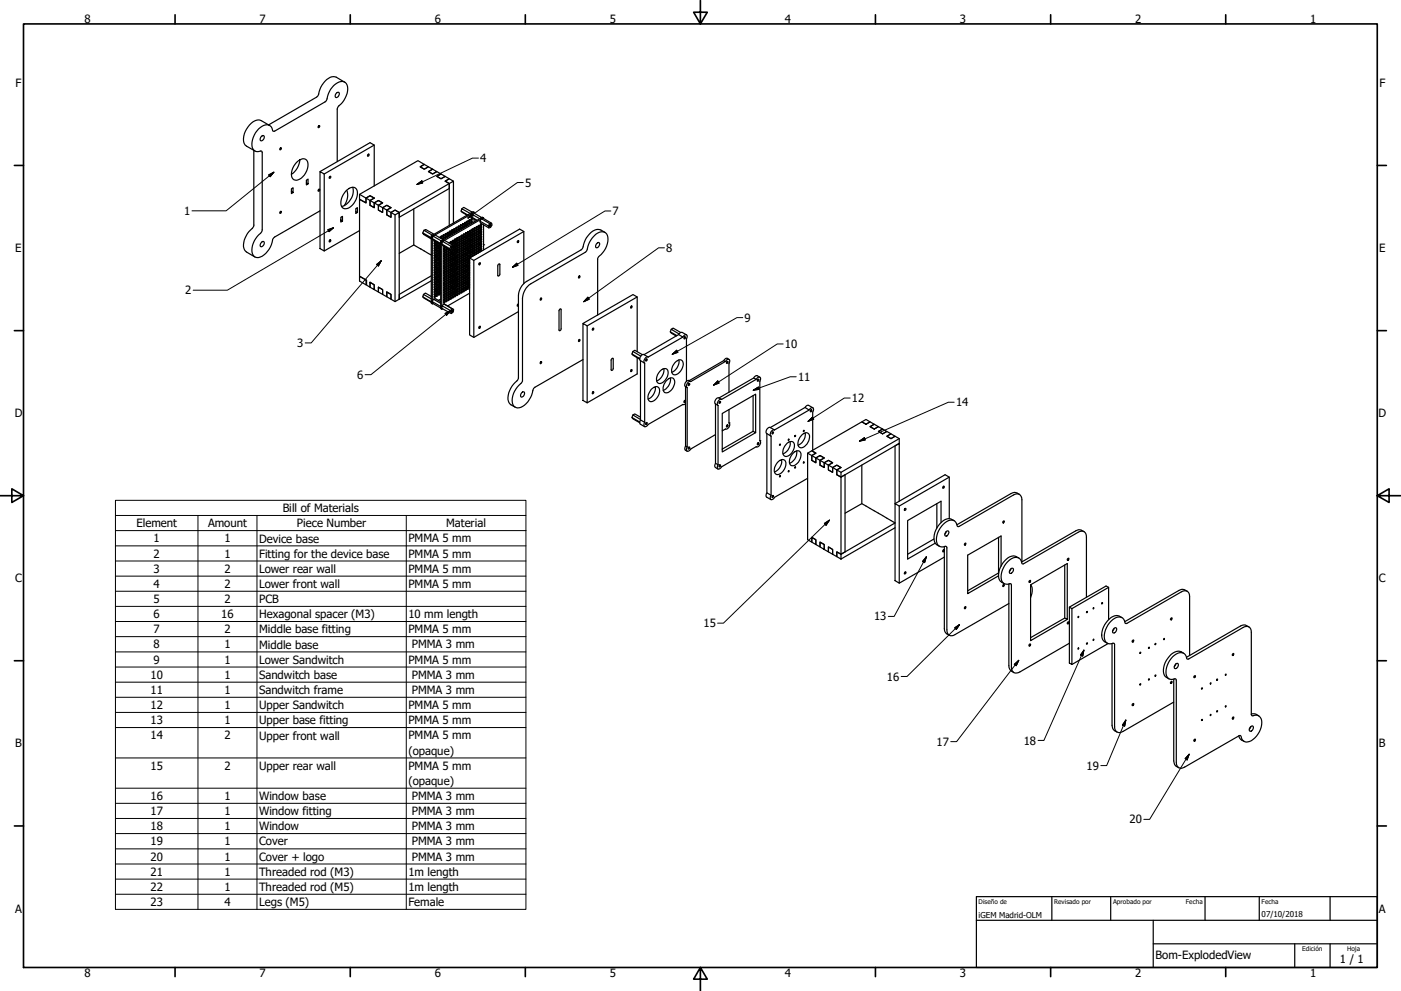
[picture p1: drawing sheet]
<svg xmlns="http://www.w3.org/2000/svg" width="594mm" height="420mm" viewBox="0 0 594 420" stroke-linecap="round" stroke-linejoin="round" font-family="sans-serif">
<defs><g id="words">
<g font-size="4.8">
<text x="35.8" y="9.8">8</text>
<text x="110" y="9.8">7</text>
<text x="184.3" y="9.8">6</text>
<text x="258.6" y="9.8">5</text>
<text x="332.8" y="9.8">4</text>
<text x="407" y="9.8">3</text>
<text x="481.3" y="9.8">2</text>
<text x="555.6" y="9.8">1</text>
<text x="6.6" y="36.9">F</text>
<text x="584.9" y="36.9">F</text>
<text x="203.6" y="68.7">4</text>
<text x="222.6" y="79.1">5</text>
<text x="78" y="91.1">1</text>
<text x="259.8" y="91.2">7</text>
<text x="6.5" y="106.9">E</text>
<text x="282.5" y="106.8">8</text>
<text x="584.8" y="106.9">E</text>
<text x="78.5" y="124.8">2</text>
<text x="315.7" y="136.4">9</text>
<text x="126" y="147.2">3</text>
<text x="332.9" y="147.6">10</text>
<text x="151.4" y="160.6">6</text>
<text x="338.4" y="161.5">11</text>
<text x="361.3" y="170.6">12</text>
<text x="405.4" y="172.3">14</text>
<text x="6.2" y="176.9">D</text>
<text x="584.5" y="176.9">D</text>
<text x="119.9" y="217.2">Bill of Materials</text>
<text x="57.8" y="223.6">Element</text>
<text x="88.2" y="223.5">Amount</text>
<text x="125.9" y="223.6">Piece Number</text>
<text x="189.2" y="223.6">Material</text>
<text x="65.2" y="230">1</text>
<text x="95.2" y="230">1</text>
<text x="109.9" y="230">Device base</text>
<text x="173.2" y="230">PMMA 5 mm</text>
<text x="65.2" y="236.4">2</text>
<text x="95.2" y="236.4">1</text>
<text x="109.9" y="236.5">Fitting for the device base</text>
<text x="173.2" y="236.4">PMMA 5 mm</text>
<text x="65.2" y="242.8">3</text>
<text x="95.2" y="242.8">2</text>
<text x="109.9" y="242.9">Lower rear wall</text>
<text x="173.2" y="242.8">PMMA 5 mm</text>
<text x="6.4" y="246.9">C</text>
<text x="65.2" y="249.2">4</text>
<text x="95.2" y="249.3">2</text>
<text x="109.9" y="249.3">Lower front wall</text>
<text x="173.2" y="249.2">PMMA 5 mm</text>
<text x="584.7" y="246.9">C</text>
<text x="65.2" y="255.6">5</text>
<text x="95.2" y="255.7">2</text>
<text x="109.9" y="255.7">PCB</text>
<text x="65.2" y="262.1">6</text>
<text x="93.9" y="262.1">16</text>
<text x="109.9" y="262.2">Hexagonal spacer (M3)</text>
<text x="173.2" y="262.2">10 mm length</text>
<text x="370.6" y="263.1">13</text>
<text x="65.2" y="268.5">7</text>
<text x="95.2" y="268.5">2</text>
<text x="109.9" y="268.6">Middle base fitting</text>
<text x="173.2" y="268.5">PMMA 5 mm</text>
<text x="298.3" y="265.9">15</text>
<text x="65.2" y="274.9">8</text>
<text x="95.2" y="274.9">1</text>
<text x="109.9" y="275">Middle base</text>
<text x="174.6" y="274.9">PMMA 3 mm</text>
<text x="65.2" y="281.3">9</text>
<text x="95.2" y="281.3">1</text>
<text x="109.9" y="281.4">Lower Sandwitch</text>
<text x="173.2" y="281.3">PMMA 5 mm</text>
<text x="63.8" y="287.8">10</text>
<text x="95.2" y="287.8">1</text>
<text x="109.9" y="287.8">Sandwitch base</text>
<text x="174.6" y="287.8">PMMA 3 mm</text>
<text x="376.1" y="288.5">16</text>
<text x="63.8" y="294.2">11</text>
<text x="95.2" y="294.2">1</text>
<text x="109.9" y="294.2">Sandwitch frame</text>
<text x="174.6" y="294.2">PMMA 3 mm</text>
<text x="63.8" y="300.7">12</text>
<text x="95.2" y="300.6">1</text>
<text x="109.9" y="300.7">Upper Sandwitch</text>
<text x="173.2" y="300.6">PMMA 5 mm</text>
<text x="63.8" y="307.1">13</text>
<text x="95.2" y="307">1</text>
<text x="109.9" y="307.1">Upper base fitting</text>
<text x="173.2" y="307">PMMA 5 mm</text>
<text x="6.4" y="316.9">B</text>
<text x="63.8" y="313.5">14</text>
<text x="95.2" y="313.5">2</text>
<text x="109.9" y="313.5">Upper front wall</text>
<text x="173.2" y="313.5">PMMA 5 mm</text>
<text x="397.1" y="316.2">17</text>
<text x="434.1" y="315.7">18</text>
<text x="584.7" y="316.9">B</text>
<text x="173.2" y="319.9">(opaque)</text>
<text x="63.8" y="326.3">15</text>
<text x="95.2" y="326.3">2</text>
<text x="109.9" y="326.4">Upper rear wall</text>
<text x="173.2" y="326.3">PMMA 5 mm</text>
<text x="460.8" y="326.3">19</text>
<text x="173.2" y="332.7">(opaque)</text>
<text x="63.8" y="339.2">16</text>
<text x="95.2" y="339.1">1</text>
<text x="109.9" y="339.2">Window base</text>
<text x="174.6" y="339.2">PMMA 3 mm</text>
<text x="63.8" y="345.5">17</text>
<text x="95.2" y="345.5">1</text>
<text x="109.9" y="345.7">Window fitting</text>
<text x="174.6" y="345.6">PMMA 3 mm</text>
<text x="63.8" y="352">18</text>
<text x="95.2" y="352">1</text>
<text x="109.9" y="352.1">Window</text>
<text x="174.6" y="352">PMMA 3 mm</text>
<text x="479" y="349.1">20</text>
<text x="63.8" y="358.4">19</text>
<text x="95.2" y="358.4">1</text>
<text x="109.9" y="358.4">Cover</text>
<text x="174.6" y="358.4">PMMA 3 mm</text>
<text x="63.8" y="364.8">20</text>
<text x="95.2" y="364.8">1</text>
<text x="109.9" y="364.9">Cover + logo</text>
<text x="174.6" y="364.8">PMMA 3 mm</text>
<text x="63.8" y="371.3">21</text>
<text x="95.2" y="371.3">1</text>
<text x="109.9" y="371.3">Threaded rod (M3)</text>
<text x="173.2" y="371.3">1m length</text>
<text x="63.8" y="377.7">22</text>
<text x="95.2" y="377.7">1</text>
<text x="109.9" y="377.7">Threaded rod (M5)</text>
<text x="173.2" y="377.7">1m length</text>
<text x="6.4" y="386.9">A</text>
<text x="63.8" y="384.2">23</text>
<text x="95.2" y="384.1">4</text>
<text x="109.9" y="384.2">Legs (M5)</text>
<text x="173.2" y="384.2">Female</text>
<text x="584.7" y="386.9">A</text>
<text x="490" y="406.5">Bom-ExplodedView</text>
<text x="568.2" y="408.1">1 / 1</text>
<text x="35.8" y="414.1">8</text>
<text x="110" y="414.1">7</text>
<text x="184.3" y="414.1">6</text>
<text x="258.6" y="414.1">5</text>
<text x="332.8" y="414.1">4</text>
<text x="407" y="414.1">3</text>
<text x="481.3" y="414.1">2</text>
<text x="555.6" y="414.1">1</text>
</g>
<g font-size="3.4">
<text x="415" y="389.1">iGEM Madrid-OLM</text>
<text x="535" y="388.6">07/10/2018</text>
</g>
<g font-size="2.7">
<text x="415" y="383.3">Diseño de</text>
<text x="447" y="383.3">Revisado por</text>
<text x="472" y="383.3">Aprobado por</text>
<text x="502.9" y="383.3">Fecha</text>
<text x="535" y="383.3">Fecha</text>
<text x="552.2" y="403.4">Edición</text>
<text x="571.2" y="403.1">Hoja</text>
</g>
</g></defs>
<!-- layer: Trayect. despiece de movimiento (ISO) -->
<path d="M193.2 96.8h.1M194.2 97.3h.1M205 103.5l.5 .4" fill="none" stroke="#000" stroke-width=".42"/>
<!-- layer: Visible (ISO) -->
<g fill="none" stroke="#000" stroke-width=".51">
<path d="M142.7 39.5l.7-.4a1.27 1.27 0 0 1 .3 1.5 1.27 1.27 0 0 1-1.3 .7l-.2-1zM146.1 34.8l-3.5-2.1a4.7 4.7 0 0 0-5.4 2.5l-1.2 1.8-1 3.2-.8 1-20.3 11.7M110.9 57.8l.6-.4a1.18 1.18 0 0 1 .3 1.6 1.18 1.18 0 0 1-1.4 .5v-.8zM114.3 53.2l-3.5-2a4.8 4.8 0 0 0-5.6 2.6 7 7 0 0 0-1.2 7.8l4.1 2.4M107.6 63.8l-.2 32.4a10.4 10.4 0 0 0-4 9.1l1.1 1.5 3.6 2.1M119 62.7l.3 .3-.6 .5-.1-.3zM127.1 67.8a6.6 6.6 0 0 0-3 8 3.5 3.5 0 0 0 5-1.7 5.7 5.7 0 0 0 .9-6.2 2.12 2.12 0 0 0-2.9-.1 7.9 7.9 0 0 1-3.5 6.1M129.9 77.6l.7 .4v-2.1l-.7 .5v2l.7-.4M135.7 72.7l1.8 1.1v32.6l-1.8-1zM135.7 72.7l21.2-12.2 1.8 1v17.3M143 68.5v-22.2l.3-.8a10.3 10.3 0 0 0 3.9-9.4 2.88 2.88 0 0 0-5-.4 11.6 11.6 0 0 0-3.8 7l-21.9 12.9-.9-.1a2.66 2.66 0 0 0-1.5-2.5 2.66 2.66 0 0 0-2.9 .5 8.4 8.4 0 0 0-3.8 9.9 2.64 2.64 0 0 0 3.3 .6l.5 .6-.2 33.6a10.9 10.9 0 0 0-4.1 8.7 2.57 2.57 0 0 0 1.6 2.2 2.57 2.57 0 0 0 2.7-.5 11.3 11.3 0 0 0 4.7-7.5l19.8-11.7M149.5 79.4a6.7 6.7 0 0 1-4.7 8.1"/>
<path d="M158.7 61.5l-21.2 12.3M178.2 70.7l1.7-1 1.8 1-1.8 1zM181.7 72.7l1.8-1 1.7 1-1.7 1.1zM185.2 74.8l1.8-1 1.8 1-1.8 1zM192.3 76.8l-1.8-1-1.7 1 1.7 1 1.8-1v17.7M123.6 81.3l.7 .3-.7 .5v-2l.7-.5v2M144.5 93.3l.7 .5-.7 .3v-2l.7-.4v2.1M146.7 80.9l.7-.5a2.39 2.39 0 0 1 3.2-.8 2.39 2.39 0 0 1 .9 3.2 6.3 6.3 0 0 1-5.4 5.7 2.83 2.83 0 0 1-1.3-4.2l.7-1.8zM147 80.7a6.8 6.8 0 0 1-1 6.5M150.9 89.7l.7 .4-.7 .4v-2.1l.7-.3v2M152.5 82.4l15 8.7 1.8-1v36.8M152.5 97.8l-15 8.6"/>
<path d="M158.7 84l-1.8 1v2l1.8 1.1v-2.1l1.8-1 1.7 1-1.7 1v2.1M158.7 84l-1.8-1-1.7 1v2l-2.7-1.5v32.6l2.9 1.8v2l1.5 .9v-2.1l1.8 1.1v2l1.8 1v-2l1.7 1v2l1.8 1v-2l1.8 1v2.1l1.7 1 1.8-1M158.7 84l-1.8-1-1.7 1v2l-2.7-1.5v-2.1l24.7-14.3 2.7 1.6-1.7 1 1.7 1 1.8-1 1.8 1-1.8 1 1.8 1.1 1.7-1.1 1.8 1.1-1.8 1 1.8 1 1.8-1 1.7 1-1.7 1 1.7 1v2.1l-21.2 12.2v-2l-1.8-1-1.7 1v2l-1.8-1v-2l1.8-1-1.8-1.1-1.8 1.1v2l-1.7-1M160.5 89.1l1.7 1v-2l1.8-1.1 1.8 1.1-1.8 1v2l1.8 1v-2l1.7-1 1.8 1 21.2-12.3v17.7M167.5 91.1v36.8M175.5 88.6v15.3l2.9 1.7M179.8 97.6l-.5 1.1M182.9 100v28.6l.4 .2M183.6 99.5l-.3 .2M184 99.3l-3.5-2-.7 .3 3.5 2.2M184 99.9l-.7 .3M187.8 99.7h.6l-.6 .7z"/>
<path d="M188 99.7l-.2 .3M188.8 99.2l-.1 .3M189 99l.3 .4-.5 .5-.1-.4zM189.7 99.7l-.2 .3M189.7 98.6l-.2 .4M190.5 98.3v.1M190.6 98.1h.5l-.5 .7zM190.7 99.1l-.2 .3M190.7 98.1l-.2 .3M191.6 98.6l-.2 .3M191.6 97.6l-.2 .3M192.5 98.1l-.2 .3"/>
<path d="M192.5 97l-.2 .4M192.7 98l.3 .3-.5 .5-.2-.4zM193.4 97.5l-.2 .4M193.4 96.5l-.2 .3M193.5 96.4l.4 .4-.5 .5zM194.2 97.1l.6-.1-.6 .8zM194.4 97l-.3 .3M194.4 96l-.3 .3M195.2 96.6l.5-.2-.3 .8-.3-.1zM195.3 96.5l-.2 .3M195.3 95.4l-.2 .4M195.5 89.5l2.6 1.7"/>
<path d="M195.6 99.9l-.2 .3M195.8 88.5l.9-.6 3.5 2.1-.4 .2M196.2 95.9l-.2 .4M196.2 94.9l-.2 .3M196.3 95.9l.4 .3-.6 .5zM196.3 94.8l.4 .4-.6 .5zM196.5 99.4l-.2 .3M197 95.5l.5-.1-.5 .8zM197.1 95.4l-.2 .3M197.1 94.4l-.2 .3M197.2 94.3l.3 .3-.5 .6zM197.4 99.9l-.2 .3"/>
<path d="M197.4 98.8l-.2 .4M197.5 99.7l.4 .4-.5 .5zM198 94.9l-.2 .3M198 93.8l-.2 .4M198.3 99.3l-.2 .4M198.3 98.3l-.2 .3M198.5 98.1l.3 .4-.6 .5-.1-.3zM198.9 94.3l-.2 .4M198.9 93.3l-.2 .3M199.1 93.2l.3 .4-.6 .5-.1-.4zM199.2 98.8h.5l-.5 .7zM199.2 97.8l.5-.1-.5 .8z"/>
<path d="M199.3 99.8l-.2 .4M199.3 98.8l-.2 .3M199.3 97.8l-.2 .3M199.3 90.5l-3.5-2-.3 1 2.7 1.6M199.5 91.7l.4 .6 2.2 1.2M199.8 93.8l-.2 .3M199.8 92.8l-.2 .3M199.9 90.7l-.4 1 2.8 1.7M200 93.7l.3 .4-.5 .5zM200 92.7l.3 .4-.5 .5zM200.2 99.3l-.2 .3M200.2 98.3l-.2 .3"/>
<path d="M200.2 97.2l-.2 .4M200.3 97.1l.4 .4-.6 .5zM200.3 90.5l-15.8 9.1M201 90l-.4-.2-17.7 10.2 .4 .2M201 90v.4M201 92.9v1.2M201 96.8h.1M201 97.8v.1M201 98.8v.1M201 99.9h.1M201 90l-.3 .2M201.1 99.8l-.2 .3"/>
<path d="M201.1 98.8l-.2 .3M201.1 97.7l-.2 .4M201.1 96.7l-.2 .3M201.2 96.6l.3 .3-.5 .6-.1-.4zM202 99.2l-.2 .4M202 98.2l-.2 .4M202 97.2l-.2 .3M202 96.2l-.2 .3M202.1 97.1l.3 .4-.5 .5zM202.1 96.1l.3 .3-.5 .5zM202.8 97.8l.6-.1-.6 .8zM202.9 99.7l-.2 .4"/>
<path d="M202.9 98.7l-.2 .3M202.9 97.7l-.2 .3M202.9 96.7l-.2 .3M202.9 95.6l-.2 .4M203.1 98.6l.3 .4-.6 .5-.1-.4zM203.5 93.8l.2 .7 3.6 2.1 .7-.2 .6-1-.1-.7-3.6-2.1-.7 .2 3.4 2-.5 1M203.8 92.5l.5-.3-3.6-2-.8 .5 3.6 2.1M203.8 99.2l-.2 .3M203.8 98.2l-.2 .3M203.8 97.2l-.2 .3M203.8 96.1l-.2 .4M203.8 95.1l-.2 .4"/>
<path d="M204 99.1l.3 .4-.5 .5zM204 98.1l.3 .3-.5 .6zM204 97.1l.3 .3-.5 .5zM204 95l.3 .4-.5 .5zM204 92.9l-15.9 9.3M204.2 92.8l-.7 1 3.6 2 .2 .8M205 92.4l-.5-.3-17.6 10.2 .4 .2M205 92.4v.2M205 95.3v10.7M205 92.4l-.6 .3M207.6 95.5l.4-.3 .2 .3-.6 .6zM208.5 94.7l-.9 .1"/>
<path d="M222.1 98.1l-21.2 12.3M256.5 98.5a4.5 4.5 0 0 0-7.2 1.5l-1.1 1.8-1.1 3.2-.7 1-23.1 13.3a7.6 7.6 0 0 0-3.5 6.1v34.8l-.2 .8a10.3 10.3 0 0 0-4 9.1 4 4 0 0 0 2.8 2.5M110.9 102.8l.6-.5a1.18 1.18 0 0 1 .3 1.6 1.18 1.18 0 0 1-1.4 .5v-.8zM139.7 101.9l.6-.1-.6 .8zM156.9 119.7l1.8 1.1v2l-1.8-1zM175.5 103.9l-6.2 3.5M178.2 105.4l4.7 2.7M182.9 116.9l-13.6 7.9v2.1M182.9 100.9l-3.6-2.2 .3 .7 3.3 1.9M182.9 119l-13.6 7.9M182.9 100.5l-.1 .3M183.3 101.1l.3 .6 3.3 1.8"/>
<path d="M183.3 100.2v.7M183.3 101.3v26.4M183.6 100.1l-.3 1 3.6 2.3M184.1 102.2l.1 .3 .5-.2M184.3 119.3l-.2 .3M184.3 118.3l-.2 .3M184.3 117.2l-.2 .4M184.3 116.2l-.2 .4M184.3 115.2l-.2 .3M184.3 114.2l-.2 .3M184.3 113.1l-.2 .4M184.3 112.1l-.2 .3"/>
<path d="M184.3 111l-.2 .4M184.3 110l-.2 .3M184.3 109l-.2 .3M184.3 108l-.2 .3M184.3 106.9l-.2 .4M184.3 105.9l-.2 .3M184.3 104.9l-.2 .3M184.3 103.9l-.2 .3M184.3 102.8l-.2 .4M184.4 119.2l.3 .3-.5 .6zM184.4 118.2l.3 .3-.5 .5zM184.4 117.1l.3 .4-.5 .5z"/>
<path d="M184.4 115l.3 .4-.5 .5zM184.4 114l.3 .4-.5 .5zM184.4 113l.3 .3-.5 .5zM184.4 109.9l.3 .4-.5 .5zM184.4 108.9l.3 .3-.5 .6zM184.4 107.9l.3 .3-.5 .5zM184.4 105.8l.3 .4-.5 .5zM184.4 104.8l.3 .3-.5 .5zM184.4 103.7l.3 .4-.5 .5zM184.4 102.7l.3 .3-.5 .5zM185 102.5l.2 .5 .3-.2M185.1 103.4l.6-.1-.4 .8-.3-.2z"/>
<path d="M185.1 102.5l-.1 .1M185.2 119.8l-.2 .3M185.2 118.8l-.2 .3M185.2 117.7l-.2 .4M185.2 116.7l-.2 .3M185.2 115.7l-.2 .3M185.2 114.7l-.2 .3M185.2 113.6l-.2 .4M185.2 112.6l-.2 .3M185.2 111.5l-.2 .4M185.2 110.5l-.2 .3M185.2 109.5l-.2 .3"/>
<path d="M185.2 108.4l-.2 .4M185.2 107.4l-.2 .4M185.2 106.4l-.2 .3M185.2 105.4l-.2 .3M185.2 104.4l-.2 .3M185.2 103.3l-.2 .4M185.3 117.6l.4 .4-.6 .5zM185.3 116.6l.4 .3-.6 .6zM185.3 111.4l.4 .4-.6 .5zM185.9 103.1l.2 .4 .3-.2M186.1 119.2l-.2 .4M186.1 118.2l-.2 .4"/>
<path d="M186.1 117.2l-.2 .3M186.1 116.2l-.2 .3M186.1 115.2l-.2 .3M186.1 114.1l-.2 .4M186.1 113.1l-.2 .4M186.1 112.1l-.2 .3M186.1 111l-.2 .4M186.1 110l-.2 .3M186.1 108.9l-.2 .4M186.1 107.9l-.2 .3M186.1 106.9l-.2 .3M186.1 105.9l-.2 .3"/>
<path d="M186.1 104.8l-.2 .4M186.1 103.8l-.2 .4M186.2 119.2l.4 .3-.5 .5zM186.2 117.1l.4 .4-.5 .5zM186.2 116.1l.4 .3-.5 .5zM186.2 115l.4 .4-.5 .5zM186.2 111.9l.4 .4-.5 .5zM186.2 110.9l.4 .3-.5 .6zM186.2 109.9l.4 .3-.5 .5zM186.2 107.8l.4 .4-.5 .5zM186.2 106.8l.4 .4-.5 .5zM186.2 105.8l.4 .3-.5 .6z"/>
<path d="M186.2 104.8l.4 .3-.5 .5zM186.2 100.6l.4 .2M186.8 119.1l.1 .3M186.8 117l.1 .4M186.8 112.9l.1 .4M186.8 108.8l.1 .3M186.8 106.7l.1 .4M186.8 104.7l.1 .3M186.8 103.6l.1 .4M186.9 119.9v.6M186.9 117.9v.5M186.9 115.9v.5"/>
<path d="M186.9 114.8v.6M186.9 113.8v.5M186.9 111.7v.5M186.9 110.7v.5M186.9 109.6v.6M186.9 107.6v.5M186.9 105.5v.6M186.9 102.3v28.6l.4 .2M186.9 102.9l-.1 .3M186.9 118h-.1M186.9 115.9l-.1 .1M186.9 114.9l-.1 .1"/>
<path d="M186.9 113.8l-.1 .1M186.9 111.8l-.1 .1M186.9 110.8h-.1M186.9 109.8h-.1M186.9 107.7h-.1M186.9 105.6l-.1 .1M187 100.2l-.2 .4M187.1 101.1l.4 .3M187.3 103.4l.3 .6 3.5 2.1 .9-.5 .4-1-.4-.7-3.5-2-.9 .4 3.6 2.1-.4 1.1M187.3 102.5v.7M187.3 103.6v26.6M187.6 101.9l.4-.3-3.5-2-.9 .5 3.5 2.1"/>
<path d="M187.6 102.3l-.3 1.1 3.5 2.1 .3 .6M187.6 102.4l-.3 .1M188 100.7l-.2 .4M188.1 104.4l.1 .5 .4-.3M188.2 119.6l.5-.1-.5 .8zM188.2 118.6l.5-.1-.3 .7-.3-.1zM188.2 115.5l.5-.1-.5 .8zM188.2 114.5l.5-.2-.5 .9zM188.2 113.5l.5-.2-.3 .8-.3-.1zM188.3 119.5l-.2 .4M188.3 118.5l-.2 .4M188.3 117.5l-.2 .3"/>
<path d="M188.3 116.4l-.2 .4M188.3 115.4l-.2 .3M188.3 114.4l-.2 .3M188.3 113.3l-.2 .4M188.3 112.3l-.2 .4M188.3 111.3l-.2 .3M188.3 110.3l-.2 .3M188.3 109.3l-.2 .3M188.3 108.2l-.2 .4M188.3 107.2l-.2 .3M188.3 106.2l-.2 .3M188.3 105.1l-.2 .4"/>
<path d="M188.4 116.3l.3 .4-.5 .5zM188.4 111.2l.3 .3-.5 .6zM188.4 110.2l.3 .3-.5 .5zM188.4 109.1l.3 .4-.5 .5zM188.4 108.1l.3 .3-.5 .5zM188.4 106l.3 .4-.5 .5zM188.4 105l.3 .3-.5 .6zM188.8 100.2l-.1 .3M189 100.1l.3 .3-.5 .5zM189 104.9l.2 .4 .3-.2M189.1 114l.6-.2-.4 .8-.3-.1zM189.2 119l-.2 .4"/>
<path d="M189.2 118l-.2 .3M189.2 116.9l-.2 .4M189.2 115.9l-.2 .3M189.2 114.9l-.2 .3M189.2 113.8l-.2 .4M189.2 112.8l-.2 .4M189.2 111.8l-.2 .3M189.2 110.8l-.2 .3M189.2 109.8l-.2 .3M189.2 108.7l-.2 .4M189.2 107.7l-.2 .3M189.2 106.7l-.2 .3"/>
<path d="M189.2 105.6l-.2 .4M189.3 108.6l.4 .3-.6 .6zM189.3 107.5l.4 .4-.6 .5zM189.9 105.5l.2 .3 .3-.2M190.1 117.5h.5l-.5 .7zM190.1 116.5l.5-.1-.5 .8zM190.1 115.5l.5-.1-.4 .7-.3-.1zM190.1 112.4l.5-.1-.5 .8zM190.1 111.4l.5-.2-.4 .8-.3-.1zM190.1 119.5l-.2 .4M190.1 118.5l-.2 .4M190.1 117.5l-.2 .3"/>
<path d="M190.1 116.4l-.2 .4M190.1 115.4l-.2 .3M190.1 114.3l-.2 .4M190.1 113.3l-.2 .3M190.1 112.3l-.2 .3M190.1 111.3l-.2 .3M190.1 110.2l-.2 .4M190.1 109.2l-.2 .4M190.1 108.2l-.2 .3M190.1 107.2l-.2 .3M190.1 106.2l-.2 .3M190.2 118.3l.4 .4-.5 .5z"/>
<path d="M190.2 113.2l.4 .4-.5 .5zM190.2 110.2l.4 .3-.5 .5zM190.2 108.1l.4 .3-.5 .5zM190.2 107l.4 .4-.5 .5zM190.2 106l.4 .3-.5 .5zM190.2 102.9l.4 .2M190.8 105.9l.2 .4 .5-.4M190.9 105.9l-.1 .1M191 120l-.2 .4M191 119l-.2 .3M191 118l-.2 .3M191 116.9l-.2 .4"/>
<path d="M191 115.9l-.2 .3M191 114.9l-.2 .3M191 113.8l-.2 .4M191 112.8l-.2 .3M191 111.8l-.2 .3M191 110.7l-.2 .4M191 109.7l-.2 .3M191 108.7l-.2 .3M191 107.7l-.2 .3M191 106.6l-.2 .4M191 102.5l-.2 .3M191.1 115.8l.4 .3-.6 .5z"/>
<path d="M191.1 110.7l.4 .3-.6 .5zM191.1 109.6l.4 .4-.6 .5zM191.1 103.4l.4 .3M191.4 104.8l.5-.1-.3 .8-.3-.2zM191.8 119.5h.6l-.6 .7zM191.8 114.4l.6-.1-.6 .8zM191.8 110.3l.6-.1-.6 .8zM192 119.5l-.3 .3M192 118.5l-.3 .3M192 117.4l-.3 .4M192 116.4l-.3 .4M192 115.4l-.3 .3"/>
<path d="M192 114.3l-.3 .4M192 113.3l-.3 .3M192 112.2l-.3 .4M192 111.2l-.3 .4M192 110.2l-.3 .3M192 109.2l-.3 .3M192 108.2l-.3 .3M192 107.1l-.3 .4M192 106.1l-.3 .4M192 103l-.3 .4M192 102l-.3 .3M192 104h.4l-.1 .4"/>
<path d="M192 103.9l-.8 .5M192.1 115.2l.3 .4-.6 .5-.1-.4zM192.1 106l.3 .3-.6 .5-.1-.3zM192.3 104.9v.6l-.5 .2M192.8 119l.5-.1-.3 .8-.3-.2zM192.8 115.9h.5l-.5 .7zM192.8 114.9l.5-.1-.5 .8zM192.8 113.9l.5-.1-.3 .7-.3-.1zM192.8 110.8l.5-.1-.5 .8zM192.8 109.8l.5-.2-.5 .9zM192.8 105.6h.5l-.5 .7zM192.8 101.5h.5l-.5 .7z"/>
<path d="M192.8 120l-.1 .3M192.8 119l-.1 .3M192.8 117.9l-.1 .4M192.8 116.9l-.1 .4M192.8 115.9l-.1 .3M192.8 114.9l-.1 .3M192.8 113.8l-.1 .4M192.8 112.8l-.1 .3M192.8 111.7l-.1 .4M192.8 110.7l-.1 .3M192.8 109.7l-.1 .3M192.8 108.6l-.1 .4"/>
<path d="M192.8 107.6l-.1 .4M192.8 106.6l-.1 .3M192.8 105.6l-.1 .3M192.8 104.6l-.1 .3M192.8 103.5l-.1 .4M192.8 102.5l-.1 .3M192.8 101.5l-.1 .3M193 111.6l.3 .4-.5 .5zM193 108.6l.3 .3-.5 .5zM193 106.5l.3 .3-.5 .6zM193 104.4l.3 .4-.5 .5zM193.7 119.4l-.2 .4"/>
<path d="M193.7 118.4l-.2 .4M193.7 117.4l-.2 .3M193.7 116.4l-.2 .3M193.7 115.4l-.2 .3M193.7 114.3l-.2 .4M193.7 113.3l-.2 .3M193.7 112.2l-.2 .4M193.7 111.2l-.2 .3M193.7 110.2l-.2 .3M193.7 109.1l-.2 .4M193.7 108.1l-.2 .4M193.7 107.1l-.2 .3"/>
<path d="M193.7 106.1l-.2 .3M193.7 105.1l-.2 .3M193.7 104l-.2 .4M193.7 103l-.2 .3M193.7 102l-.2 .3M193.7 100.9l-.2 .4M193.9 117.3l.3 .3-.5 .6zM193.9 109.1l.3 .3-.5 .5zM193.9 108l.3 .4-.5 .5zM193.9 102.8l.3 .4-.5 .5zM194.6 118l.5-.1-.5 .8zM194.6 111.8l.5-.1-.5 .8z"/>
<path d="M194.6 107.7l.5-.1-.5 .8zM194.7 119.9l-.2 .4M194.7 118.9l-.2 .4M194.7 117.9l-.2 .3M194.7 116.9l-.2 .3M194.7 115.9l-.2 .3M194.7 114.8l-.2 .4M194.7 113.8l-.2 .3M194.7 112.8l-.2 .3M194.7 111.7l-.2 .4M194.7 110.7l-.2 .3M194.7 109.6l-.2 .4"/>
<path d="M194.7 108.6l-.2 .3M194.7 107.6l-.2 .3M194.7 106.6l-.2 .3M194.7 105.5l-.2 .4M194.7 104.5l-.2 .4M194.7 103.5l-.2 .3M194.7 102.5l-.2 .3M194.7 101.5l-.2 .3M194.7 100.4l-.2 .4M194.8 116.8l.3 .3-.5 .5zM194.8 115.7l.3 .4-.5 .5zM194.8 113.6l.3 .4-.5 .5z"/>
<path d="M194.8 112.6l.3 .4-.5 .5zM194.8 110.6l.3 .3-.5 .5zM194.8 108.5l.3 .4-.5 .5zM194.8 106.5l.3 .3-.5 .5zM194.8 103.4l.3 .3-.5 .5zM194.8 102.3l.3 .4-.5 .5zM194.8 101.3l.3 .3-.5 .6zM195.5 111.3l.6-.1-.4 .7-.3-.1zM195.6 119.4l-.2 .3M195.6 118.4l-.2 .3M195.6 117.4l-.2 .3M195.6 116.3l-.2 .4"/>
<path d="M195.6 115.3l-.2 .4M195.6 114.3l-.2 .3M195.6 113.3l-.2 .3M195.6 112.2l-.2 .4M195.6 111.2l-.2 .3M195.6 110.2l-.2 .3M195.6 109.1l-.2 .4M195.6 108.1l-.2 .3M195.6 107.1l-.2 .3M195.6 106l-.2 .4M195.6 105l-.2 .3M195.6 104l-.2 .3"/>
<path d="M195.6 103l-.2 .3M195.6 101.9l-.2 .4M195.6 100.9l-.2 .4M195.7 119.3l.4 .4-.6 .5zM195.7 110l.4 .4-.6 .5zM195.7 104.9l.4 .4-.6 .5zM196.4 120l.6-.1-.6 .8zM196.4 115.9l.6-.1-.6 .8zM196.4 114.9l.6-.1-.6 .7zM196.4 110.8l.6-.1-.6 .7zM196.4 109.7l.6-.1-.6 .8zM196.4 105.6l.6-.1-.6 .8z"/>
<path d="M196.4 100.4h.6l-.6 .7zM196.5 119.9l-.2 .3M196.5 118.9l-.2 .3M196.5 117.9l-.2 .3M196.5 116.8l-.2 .4M196.5 115.8l-.2 .3M196.5 114.8l-.2 .3M196.5 113.8l-.2 .3M196.5 112.7l-.2 .4M196.5 111.7l-.2 .4M196.5 110.7l-.2 .3M196.5 109.6l-.2 .4"/>
<path d="M196.5 108.6l-.2 .3M196.5 107.5l-.2 .4M196.5 106.5l-.2 .4M196.5 105.5l-.2 .3M196.5 104.5l-.2 .3M196.5 103.5l-.2 .3M196.5 102.4l-.2 .4M196.5 101.4l-.2 .3M196.5 100.4l-.2 .3M196.7 101.3l.3 .3-.6 .6-.1-.4zM197.4 119.4l-.2 .3M197.4 118.3l-.2 .4"/>
<path d="M197.4 117.3l-.2 .4M197.4 116.3l-.2 .3M197.4 115.3l-.2 .3M197.4 114.3l-.2 .3M197.4 113.2l-.2 .4M197.4 112.2l-.2 .4M197.4 111.2l-.2 .3M197.4 110.2l-.2 .3M197.4 109.1l-.2 .4M197.4 108.1l-.2 .3M197.4 107l-.2 .4M197.4 106l-.2 .3"/>
<path d="M197.4 105l-.2 .3M197.4 103.9l-.2 .4M197.4 102.9l-.2 .4M197.4 101.9l-.2 .3M197.4 100.9l-.2 .3M197.5 119.3l.4 .3-.5 .6-.2-.5zM197.5 118.3l.4 .3-.5 .5zM197.5 116.2l.4 .4-.5 .5zM197.5 115.2l.4 .3-.5 .6zM197.5 114.2l.4 .3-.5 .5zM197.5 112.1l.4 .3-.5 .5zM197.5 111l.4 .4-.5 .5z"/>
<path d="M197.5 110l.4 .3-.5 .6zM197.5 109l.4 .3-.5 .5zM197.5 106.9l.4 .4-.5 .5zM197.5 105.9l.4 .4-.5 .5zM197.5 104.9l.4 .3-.5 .6-.2-.5zM197.5 103.9l.4 .3-.5 .5zM197.5 101.8l.4 .4-.5 .5zM197.5 100.8l.4 .3-.5 .5zM198.2 116.9l.6-.1-.6 .8zM198.2 111.7h.6l-.6 .7zM198.2 107.6l.6-.1-.6 .8zM198.2 102.5l.6-.1-.6 .8z"/>
<path d="M198.3 119.9l-.2 .3M198.3 118.9l-.2 .3M198.3 117.8l-.2 .4M198.3 116.8l-.2 .3M198.3 115.8l-.2 .3M198.3 114.7l-.2 .4M198.3 113.7l-.2 .4M198.3 112.7l-.2 .3M198.3 111.7l-.2 .3M198.3 110.7l-.2 .3M198.3 109.6l-.2 .4M198.3 108.6l-.2 .3"/>
<path d="M198.3 107.5l-.2 .4M198.3 106.5l-.2 .3M198.3 105.5l-.2 .3M198.3 104.4l-.2 .4M198.3 103.4l-.2 .3M198.3 102.4l-.2 .3M198.3 101.4l-.2 .3M198.3 100.3l-.2 .4M198.5 117.7l.3 .4-.6 .5-.1-.4zM198.5 112.6l.3 .3-.6 .6-.1-.4zM198.5 103.3l.3 .4-.6 .5-.1-.4zM199.1 119.7v.4"/>
<path d="M199.1 115.6v.4M199.1 113.5v.5M199.1 111.5v.4M199.1 118.5v.6M199.1 117.5v.5M199.1 116.4v.6M199.1 114.4v.6M199.1 112.3v.6M199.1 110.3v.5M199.1 118.6v.1M199.1 117.6h.1M199.1 116.6h.1"/>
<path d="M199.1 114.5v.1M199.1 112.4v.1M199.1 110.3v.2M199.2 108.1h.5l-.5 .7zM199.2 107.1l.5-.1-.5 .8zM199.2 106.1l.5-.1-.3 .7-.3-.1zM199.2 103l.5-.1-.5 .8zM199.3 109.1l-.2 32.9 1.8 1 18.9-10.9M199.3 108.1l-.2 .3M199.3 107l-.2 .4M199.3 106l-.2 .3M199.3 104.9l-.2 .4"/>
<path d="M199.3 103.9l-.2 .3M199.3 102.9l-.2 .3M199.3 101.9l-.2 .3M199.3 100.8l-.2 .4M199.4 103.8l.3 .4-.5 .5zM199.4 101.8l.3 .3-.5 .5zM199.7 109l-.5 .1-.1 .7M200.2 107.5l-.2 .4M200.2 106.5l-.2 .3M200.2 105.5l-.2 .3M200.2 104.4l-.2 .4M200.2 103.4l-.2 .3"/>
<path d="M200.2 102.3l-.2 .4M200.2 101.3l-.2 .4M200.2 100.3l-.2 .3M200.3 106.4l.4 .3-.6 .5zM200.3 105.3l.4 .4-.6 .5zM200.3 100.2l.4 .4-.6 .5zM200.6 108.5l-.3-.1-.3 .5 .2-.3M201 106h.5l-.5 .7zM201 105l.5-.1-.5 .8zM201 100.9l.5-.1-.5 .8zM201 100.9h.1M201 101.9v.1"/>
<path d="M201 102.9v.1M201 104v.1M201 105v.1M201 106v.1M201 107v.2M201 108.1v.1M201.1 108l-.2 .3 .6-.3M201.1 107l-.2 .4M201.1 106l-.2 .3M201.1 104.9l-.2 .4M201.1 103.9l-.2 .3M201.1 102.8l-.2 .4"/>
<path d="M201.1 101.8l-.2 .4M201.1 100.8l-.2 .3M201.9 106.5h.5l-.5 .7zM201.9 104.5l.5-.1-.3 .7-.3-.1zM202 106.5l-.2 .3M202 105.5l-.2 .3M202 104.4l-.2 .4M202 103.4l-.2 .3M202 102.3l-.2 .4M202 101.3l-.2 .3M202 100.3l-.2 .3M202.1 105.3l.3 .3-.5 .6z"/>
<path d="M202.1 102.2l.3 .4-.5 .5zM202.1 101.2l.3 .4-.5 .5zM202.1 100.2l.3 .3-.5 .5zM202.4 107.4h-.3l-.3 .4 .2-.3M202.8 102.9l.6-.1-.6 .8zM202.9 107l-.1 .3M202.9 106l-.2 .3M202.9 104.9l-.2 .4M202.9 103.9l-.2 .3M202.9 102.8l-.2 .4M202.9 101.8l-.2 .4M202.9 100.8l-.2 .3"/>
<path d="M203.1 111.6l.6-.1-.3 .7-.4-.1zM203.4 106.9l-.7 .4M203.8 106.4l-.2 .4 .4-.5 .3 .1M203.8 105.4l-.2 .4M203.8 104.4l-.2 .3M203.8 103.4l-.2 .3M203.8 102.3l-.2 .4M203.8 101.3l-.2 .3M203.8 100.2l-.2 .4M204 104.2l.3 .4-.5 .5zM204 103.2l.3 .4-.5 .5zM204 102.2l.3 .3-.5 .5z"/>
<path d="M204 101.2l.3 .3-.5 .5zM211.3 112.1l.4-.2 .3 .3v4l-.7 .9zM219.6 102l.4 .3-.5 .5zM245.6 117l.3 .4-.5 .5zM253 103.2l.7-.4a1.19 1.19 0 0 1 .3 1.5 1.19 1.19 0 0 1-1.4 .5zM155.4 120.6l-.2 .2v-2.1l-2.7-1.6v2.1l2.7 1.6M160.5 121.8l1.7 1v2l-1.7-1zM164 123.8l1.8 1v2.1l-1.8-1.1zM179.3 125.8l3.6 2.4M179.6 124.8l.8-.6 2.5 1.5M182.9 126.7l-3.3-1.9-.3 1 3.6 2.2M182.9 127.6l-.1 .3"/>
<path d="M183.3 127.9l.2 .7 3.4 2M183.3 128.1v.7M183.6 128.7l-.3 .1M183.8 126.9l-.5 1 3.6 2.3M184.2 123.5l.5-.1-.5 .8zM184.3 125.5l-.2 .3M184.3 124.4l-.2 .4M184.3 123.4l-.2 .3M184.3 122.4l-.2 .3M184.3 121.3l-.2 .4M184.3 120.3l-.2 .3M184.4 124.3l.3 .4-.5 .5z"/>
<path d="M184.4 122.3l.3 .3-.5 .5zM184.4 120.2l.3 .4-.5 .5zM185.2 124.9l-.2 .4M185.2 123.9l-.2 .3M185.2 122.9l-.2 .3M185.2 121.8l-.2 .4M185.2 120.8l-.2 .3M186.1 124.5l.5-.1-.4 .7-.3-.1zM186.1 120.4l.5-.2-.5 .9zM186.1 124.4l-.2 .4M186.1 123.4l-.2 .3M186.1 122.3l-.2 .4"/>
<path d="M186.1 121.3l-.2 .3M186.1 120.3l-.2 .3M186.2 122.2l.4 .4-.5 .5zM186.2 121.2l.4 .4-.5 .5zM186.8 123.2l.1 .3M186.9 127.9l-2.3-1.3-.8 .3 3.1 1.7M186.9 124.1v.5M186.9 122v.5M186.9 121v.5M186.9 129.7l-.1 .2M186.9 124.2h-.1M186.9 122.1l-.1 .1"/>
<path d="M186.9 121.1h-.1M186.9 120.1h-.1M186.9 126.8l-1 .6M187.3 130.7v.4M187.5 129.6l3.5 2.1-.2 1-3.5-2zM187.7 130.9l-.4 .2M188.2 122.7l.5-.1-.3 .8-.3-.2zM188.2 120.6h.5l-.5 .7zM188.2 128.9l-.7 .7M188.3 127.7l-.2 .4M188.3 126.7l-.2 .4M188.3 125.7l-.2 .3"/>
<path d="M188.3 124.7l-.2 .3M188.3 123.7l-.2 .3M188.3 122.6l-.2 .4M188.3 121.6l-.2 .4M188.3 120.6l-.2 .3M188.4 127.7l.3 .3-.5 .5zM188.4 125.6l.3 .4-.5 .5zM188.4 124.6l.3 .3-.5 .6zM188.4 123.5l.3 .4-.5 .5zM189.1 123.2l.6-.1-.4 .8-.3-.2zM189.2 127.2l-.2 .4M189.2 126.2l-.2 .3"/>
<path d="M189.2 125.2l-.2 .3M189.2 124.2l-.2 .3M189.2 123.1l-.2 .4M189.2 122.1l-.2 .3M189.2 121.1l-.2 .3M189.2 120.1l-.2 .3M189.3 122l.4 .3-.6 .6zM190.1 121.6h.5l-.5 .7zM190.1 120.6l.5-.1-.4 .8-.3-.2zM190.1 126.7l-.2 .3M190.1 125.7l-.2 .3M190.1 124.6l-.2 .4"/>
<path d="M190.1 123.6l-.2 .4M190.1 122.6l-.2 .3M190.1 121.6l-.2 .3M190.1 120.6l-.2 .3M190.2 126.6l.4 .4-.5 .5zM190.2 125.6l.4 .3-.5 .5zM190.2 124.6l.4 .3-.5 .5zM190.2 122.5l.4 .4-.5 .5zM191 131.7l.8-.8-3.6-2 4.1 2.3-.1 1-.8 .7-.6-.2M191 126.2l-.2 .3M191 125.1l-.2 .4M191 124.1l-.2 .3"/>
<path d="M191 123.1l-.2 .3M191 122.1l-.2 .3M191 121l-.2 .4M191.1 125.1l.4 .3-.6 .5zM191.1 124l.4 .4-.6 .5zM191.8 130.9l.5 .3M191.8 124.7l.6-.1-.6 .8zM192 125.6l-.3 .4M192 124.6l-.3 .3M192 123.6l-.3 .3M192 122.6l-.3 .3M192 121.5l-.3 .4"/>
<path d="M192 120.5l-.3 .4M192.1 120.4l.3 .4-.6 .5-.1-.4zM192.8 125.2l.5-.1-.5 .8zM192.8 123.2l.5-.2-.3 .8-.3-.1zM192.8 121.1l.5-.1-.5 .8zM192.8 120.1l.5-.1-.5 .8zM192.8 125.1l-.1 .4M192.8 124.1l-.1 .3M192.8 123l-.1 .4M192.8 122l-.1 .4M192.8 121l-.1 .3M193 124l.3 .3-.5 .6z"/>
<path d="M193.7 124.6l-.2 .3M193.7 123.5l-.2 .4M193.7 122.5l-.2 .4M193.7 121.5l-.2 .3M193.7 120.5l-.2 .3M193.9 123.5l.3 .3-.5 .5zM193.9 122.4l.3 .4-.5 .5zM194.7 124.1l-.2 .3M194.7 123l-.2 .4M194.7 122l-.2 .3M194.7 121l-.2 .3M194.8 122.9l.3 .4-.5 .5z"/>
<path d="M194.8 121.9l.3 .4-.5 .5zM194.8 120.9l.3 .3-.5 .5zM195.6 123.5l-.2 .4M195.6 122.5l-.2 .4M195.6 121.5l-.2 .3M195.6 120.4l-.2 .4M196.5 123l-.2 .4M196.5 122l-.2 .3M196.5 120.9l-.2 .4M197.4 122.5l-.2 .4M197.4 121.5l-.2 .3M197.4 120.4l-.2 .4"/>
<path d="M197.5 121.3l.4 .4-.5 .5zM197.5 120.3l.4 .4-.5 .5zM198.2 122h.6l-.6 .7zM198.3 122l-.2 .3M198.3 120.9l-.2 .4M199.1 121.6v.6M199.1 120.6v.5M199.1 121.7v.1M199.1 120.6v.2M199.1 124.3l-9.3 5.4M219.8 128.9l-.4 .3-.1 .5 .5-.1M222.1 120.2v-22.1l-1.8-1-21.2 12.3 1.8 1v32.6"/>
<path d="M229.2 126.6l.5-.1-.5 .8zM237.3 131.2l.4-.3 .2 .3v8.2l-.6 .9-.3-.4v-8.2zM247.2 137.1l1.8 1.1v32.6l-1.8-1zM247.2 137.1l21.2-12.2 1.8 1-21.2 12.3M251.5 139.2l.3 .3-.5 .5zM253.4 133.6l.2-24.4a9.8 9.8 0 0 0 4-9.4 2.94 2.94 0 0 0-5-.4 12 12 0 0 0-3.9 7l-23.6 13.9a7.9 7.9 0 0 0-3.5 6.1l-.2 35.6a9.9 9.9 0 0 0-4 9.4 2.88 2.88 0 0 0 5 .4 12 12 0 0 0 3.9-7l20.9-12.4M267.7 129.8l.3 .3-.5 .6zM270.2 125.9v23.2M284.6 139.6l-.4 1.1 2.8 1.6M229.4 153.3l.3 .4-.5 .5zM245.6 143.9l.3 .4-.5 .5zM259.4 152.1l.4-.2 .2 .3v4.1l-.6 .8-.3-.3v-4.1z"/>
<path d="M267.5 156.9l.5-.1-.5 .8zM268 150.1l3.3 2.2M268.4 149l-.4 1.1 3.3 1.9M270.2 151.7v6.8l-21.2 12.3M271.6 153v25l1.8 1M272.4 150.3l-3.2-1.8-.8 .5 3.3 2M273 150.3a1.68 1.68 0 0 0-1.4 2.6l1.7 1.1M273 150.3l1.8 1.1M273.1 150.3l14.7-8.5 1.8 1.1-14.7 8.5a1.71 1.71 0 0 0-1.5 2.6v25M274.1 152.3l.3 .3-.5 .5zM279.7 157.5l.6-.5a1.74 1.74 0 0 1 2.4-.5 1.74 1.74 0 0 1 .5 2.4 4.5 4.5 0 0 1-3.7 3.7 2.84 2.84 0 0 1-.2-4.4zM281.5 156.3a5.2 5.2 0 0 1-3.1 5.2"/>
<path d="M284.2 140.7l.5 .6 2.1 1.2M286.1 153.8l.6-.5a1.74 1.74 0 0 1 2.4-.5 1.74 1.74 0 0 1 .5 2.4 4.5 4.5 0 0 1-3.7 3.7 2.84 2.84 0 0 1-.2-4.4zM287.8 141.8l.6-.7 .7-.2 2 1.1M287.8 152.6a5.1 5.1 0 0 1-2.9 5.2M288.6 140.9l-3.2-1.8-.8 .5 3.4 2M289.6 142.9l.3-.4a.91 .91 0 0 1 1.3-.5l-.1 19.7M307.6 153.3l.3-.4a.91 .91 0 0 1 1.3-.5l-.1 13.9M308.2 153.5l.5-.2-.3 .8-.4-.1zM309.1 152.4l-1.3-.5-.9 1M322.2 159.9l-1.3-.7-1.3 1.1M221.2 166.5l.7-.4a1.19 1.19 0 0 1 .3 1.5 1.19 1.19 0 0 1-1.4 .5v-.8zM251.5 166.1l.3 .4-.5 .5z"/>
<path d="M268 177l.4 .6 2.9 1.6M268.4 175.9l-.4 1.1 3.3 1.9M271.6 176.9l-2.4-1.4-.8 .4 3.2 1.9M271.6 178l-.3 1.7 2 1.2M276.1 165.1l.6-.5a1.74 1.74 0 0 1 2.4-.5 1.74 1.74 0 0 1 .5 2.4 4.5 4.5 0 0 1-3.8 3.8 2.84 2.84 0 0 1-.1-4.5zM277.9 163.9a5.3 5.3 0 0 1-3.1 5.3M282.5 161.5l.6-.5a1.74 1.74 0 0 1 2.4-.6 1.74 1.74 0 0 1 .5 2.5 4 4 0 0 1-4.2 3.5 3.7 3.7 0 0 1 .7-4.9zM284.2 160.3a5.1 5.1 0 0 1-3 5.2M289.6 171.5l-16.1 9.5-.5-.6 .4-1.4M289.6 171.5h.1M290.6 163.9l.7 .4M290.7 171.2l-1.1 .3"/>
<path d="M290.7 163.9v25.2l.7 .4M292.2 161.4l14.7-8.5 .7 .4-14.7 8.5M292.9 161.8a1.57 1.57 0 0 0-2 0 1.57 1.57 0 0 0-.5 1.9l.2 .2M292.9 161.8a1.71 1.71 0 0 0-1.5 2.6v25.1M303.4 171.3v25.1l1.1 .6M303.4 171.3l1 .6M304.9 168.7a1.71 1.71 0 0 0-1.5 2.6M304.9 168.7l1 .6M304.9 168.7l14.7-8.4 1.1 .5-14.7 8.5a1.71 1.71 0 0 0-1.5 2.6v25.1M309.1 173.7v5.6a1.71 1.71 0 0 1-1.5 2.6l-1.3 .8M319.3 167.7v15.2M320.7 160.8l.6-.7 .8-.2a1.09 1.09 0 0 1 .1 1.8v25.2a1.68 1.68 0 0 1-1.5 2.5"/>
<path d="M321.4 160.8l.4 .3-.6 .5zM341.4 172.8l.5-.7 .7-.3 2.1 1.1M343.1 173.8l.3-.4a.98 .98 0 0 1 1.4-.4l-.2 17.9M343.9 173.8l.3 .3-.5 .5zM365.4 178.9l1.8-1.1 1.7 1.1-1.7 1zM290.7 189.1l-.3 1.6 .9 .6M303.4 184.3l-11.9 7.1-.4-.5 .3-1.4M303.4 196.4l-.3 .9 .1 .7 1.2 .9M320.4 183.4v-16.3l-14.1 8.2v16.3l14.1-8.2-1.1-.5-13 7.5M320.7 189.5l-16.1 9.4-.4-.5 .3-1.4M325.2 183.9v25.1l1.8 1M326.6 181.3l14.8-8.5 1.7 1-14.7 8.5"/>
<path d="M326.6 181.3a1.68 1.68 0 0 0-1.5 2.5l1.8 1.1M326.6 181.3l1.8 1M327 184.9v25.1M328.4 182.3a1.66 1.66 0 0 0-1.5 .8 1.66 1.66 0 0 0 .1 1.8M329.7 196.1l.5-.5a1.77 1.77 0 0 1 2.4-.5 1.77 1.77 0 0 1 .6 2.4 4.5 4.5 0 0 1-3.8 3.7 2.79 2.79 0 0 1-.2-4.4zM330.6 188.4h.4l-.2 .4zM331.4 194.9a5.1 5.1 0 0 1-3 5.2M333.8 187.9a1.77 1.77 0 0 1 2.4-.5 1.77 1.77 0 0 1 .6 2.4 4.5 4.5 0 0 1-3.7 3.7 2.79 2.79 0 0 1-.3-4.4zM334.4 186.2l.2 .3-.3 .2zM334.4 199.6l.2 .3-.3 .2zM335 187.2a5 5 0 0 1-3 5.2M336.1 192.4l.5-.5a1.74 1.74 0 0 1 2.5-.6 1.74 1.74 0 0 1 .4 2.5 4.3 4.3 0 0 1-3.6 3.7 2.09 2.09 0 0 1-1-3z"/>
<path d="M337 184.8h.4l-.4 .3zM337.2 198l.1 .4-.3 .1zM337.8 191.2a5 5 0 0 1-3 5.2M340.2 184.2a1.74 1.74 0 0 1 2.4-.5 1.74 1.74 0 0 1 .6 2.4 4.5 4.5 0 0 1-3.7 3.7 2.79 2.79 0 0 1-.3-4.4zM340.8 195.9l.2 .3-.3 .2zM340.8 182.5l.2 .4-.3 .1zM341.4 183.5a5 5 0 0 1-3 5.3M342.5 192.1l1.7-1 1.7 1-1.7 1v2.1l1.7 1v-2l1.8-1.1 1.8 1.1-1.8 1v2l1.8 1v-2l1.8-1 1.8 1-1.8 1v2l1.8 1.1v-2.1l1.7-1 1.8 1-1.8 1v2.1l1.8 1 1.7-1v32.7l-1.7 1-1.8-1v2l-1.7-1v-2l-1.8-1.1v2.1l-1.8-1v-2.1l-1.8-1.1v2.1l-1.8-1v-2.1l-1.7-1v2l-1.7-1zM342.5 192.1l14.1 8.2M365.4 197.2v16.3M368.9 180.9l1.8-1 1.8 1-1.8 1zM372.5 182.9l1.8-1 1.7 1-1.7 1z"/>
<path d="M376 185l1.8-1.1 1.7 1.1-1.7 1zM381.3 186l-24.7 14.3v2l-1.8-1v-2.1l1.8-1-1.8-1-1.7 1v2.1l-1.8-1.1v-2l1.8-1-1.8-1-1.8 1v2l-1.8-1v-2l1.8-1-1.8-1.1-1.8 1.1v2l-1.7-1v-2.1l1.7-1-1.7-1 21.2-12.2 1.8 1 1.7-1 1.8 1-1.8 1 1.8 1 1.8-1 1.8 1-1.8 1 1.8 1 1.7-1 1.8 1-1.8 1.1 1.8 1 1.7-1 1.8 1v2l-24.7 14.3v32.7l22.9-13.3-14.1-8.2-7.1 4.1M325.2 209l-.3 1.6 2 1.2M327.7 210.1l.3 .3-.5 .6-.2-.5zM330.6 201.8h.4l-.4 .4zM342.5 202.8l-15.5 9.1-.4-.9 .4-1M379.5 213.5l1.8 1v32.7l-1.8-1zM381.3 212.5v-24.5l-1.8 1v24.5l21.2-12.2 1.8 1v17.6M397.3 213.5v10.4M400 206.2l.4 .3-.5 .6zM402.5 202.3l-21.2 12.2M432.2 209.6a2.88 2.88 0 0 0-3.5-.3l-22.9 13.2"/>
<path d="M344.2 227.8l1.7 1v2.1l-1.7-1.1zM347.7 229.8l1.8 1.1v2.1l-1.8-1.1zM351.3 231.9l1.8 1.1v2l-1.8-1zM354.8 234l1.8 1v2l-1.8-1zM379.5 223.8l-22.9 13.2M396 228.5l-11.1 6.5M399 221.6v-9.1l-14.1 8.2v16.3l11.7-6.7M399.9 233.3l.5-.1-.4 .8-.3-.2zM400.4 231.8v34.6a2.69 2.69 0 0 0 2.1 2.9M400.4 236.2l-19.1 11M401.1 225.5l.7-.4a1.16 1.16 0 0 1 .3 1.4 1.16 1.16 0 0 1-1.4 .6zM401.3 225.3l-.7 1.2"/>
<path d="M404.6 220.8a4.1 4.1 0 0 0-6 1.2 7.4 7.4 0 0 0-1.8 8.6l1.5 1M409.3 230.3l.3 .3-.5 .5zM423.4 227.8l.1 15.2M425.3 221.1l.6-.1-.4 .7-.3-.1zM432 236.6a4.1 4.1 0 0 0-6 1.2 7.4 7.4 0 0 0-1.8 8.6l1.6 1M433.3 238.2v-26.3a2.17 2.17 0 0 0-1-2.3 2.17 2.17 0 0 0-2.5 .2l-23.1 13.4-.7-.1a2.68 2.68 0 0 0-1.6-2.4 2.68 2.68 0 0 0-2.9 .4 8.4 8.4 0 0 0-3.9 9.9 2.94 2.94 0 0 0 3.5 .6l.4 .7v34.7a2.13 2.13 0 0 0 1 2.3 2.13 2.13 0 0 0 2.5-.3l22.8-13.1M451.5 239.6v22.4l1.1 .6v-23.7l-15.6 9v23.7l15.6-9M459.7 225.4a2.88 2.88 0 0 0-3.6-.3l-22.9 13.2M409.3 257.2l.3 .3-.5 .6zM423.4 242.9l-13.1 7.6M424.5 240v-12.8l-14.2 8.2v16.3l13.1-7.6M425.3 248l.6-.1-.6 .8z"/>
<path d="M427.8 247.6l.1 35.4a3.1 3.1 0 0 0 2 2.2M428.6 241.3l.6-.4a1.24 1.24 0 0 1 .4 1.5 1.24 1.24 0 0 1-1.4 .7l-.1-1zM428.7 241.2l-.6 1.1M437.1 247.9l.5 1.2 .1 1.6-.7 2.6M453.5 257.4l1 .6v23.7l-1-.6zM453.5 257.4l15.5-8.9 1.1 .5v13.7M460.7 253.2v-25.4a2.14 2.14 0 0 0-1-2.4 2.14 2.14 0 0 0-2.5 .3l-23.1 13.3-.6 .1a2.9 2.9 0 0 0-3.9-2.6 9.1 9.1 0 0 0-4.8 9.7 3 3 0 0 0 3.9 1.3l.2 35.3a2.17 2.17 0 0 0 1 2.4 2.17 2.17 0 0 0 2.5-.3l21.1-12.2M460.8 259.4h.3l-.2 .4zM463.7 257.7l.2 .1-.4 .4zM467.2 255.7h.4l-.4 .4zM470.1 249l-15.6 9M503.4 250.7a2.88 2.88 0 0 0-3.5-.3l-23 13.2"/>
<path d="M451.5 262l-14.5 8.4M457.1 274.9h.4l-.2 .4zM457.3 261.3l.2 .2-.4 .4zM460.8 272.8h.3l-.3 .4zM467.2 269.1v.3M469.9 272.8l-15.4 8.9M471.6 272.8l.1 35.5a2.64 2.64 0 0 0 1.9 2.1M472.3 266.6l.7-.5a1.2 1.2 0 0 1 .3 1.5 1.2 1.2 0 0 1-1.5 .5v-.7zM472.4 266.4l-.6 1.2M475.7 261.9a4.1 4.1 0 0 0-6 1.2 7.4 7.4 0 0 0-1.8 8.6l1.6 1M480.2 271.6l.6-.2-.4 .8-.3-.1zM483.5 276.5l.2 .1-.3 .4z"/>
<path d="M489.9 272.8l.3 .2-.4 .3zM493.6 270.7l.2 .1-.3 .4zM497.3 278.4l.7-.6a2.88 2.88 0 0 1 3-1.1 2.88 2.88 0 0 1 2.2 2.3l.3 .4h.6l23-13.4a2.13 2.13 0 0 1 2.5-.2 2.13 2.13 0 0 1 1 2.3v34.8l.3 .5a2.99 2.99 0 0 1 3.4 .5 2.99 2.99 0 0 1 .7 3.4 8.8 8.8 0 0 1-5.9 7.3 2.56 2.56 0 0 1-2.9-2.6h-.8l-23.1 13.2a2.16 2.16 0 0 1-2.5 .3 2.16 2.16 0 0 1-1-2.3v-34.8l-.5-.6a2.63 2.63 0 0 1-2.8-.1 2.63 2.63 0 0 1-1.1-2.7l.6-3zM501.9 277a4.1 4.1 0 0 0-6 1.2 7.4 7.4 0 0 0-1.8 8.6l1.6 1M504.4 277.9v-24.9a2.13 2.13 0 0 0-1-2.3 2.13 2.13 0 0 0-2.4 .2l-23.1 13.4-.8-.1a2.66 2.66 0 0 0-1.6-2.5 2.66 2.66 0 0 0-2.9 .5 8.5 8.5 0 0 0-3.8 9.9 2.86 2.86 0 0 0 3.4 .6l.4 .6v34.8a2.16 2.16 0 0 0 1.1 2.3 2.16 2.16 0 0 0 2.5-.3l21.5-12.4M522.7 277.3l.5-.1-.3 .7-.4-.1zM529.6 265.8a2.77 2.77 0 0 0-3.6-.4l-22.9 13.3M483.4 290h.3l-.3 .4zM487.2 287.8l.2 .1-.4 .4zM489.9 286.2l.3 .1-.4 .4zM496.7 288.9l.3 .3-.5 .6-.2-.4zM497.7 288l.1 35.3a2.61 2.61 0 0 0 2 2.2"/>
<path d="M498.5 281.6l.7-.4a1.2 1.2 0 0 1 .2 1.5 1.2 1.2 0 0 1-1.4 .6v-.8zM498.6 281.5l-.6 1.1M509.5 291.8h.4l-.4 .3zM513.3 289.5l.2 .1-.3 .4zM516.1 287.9l.2 .4-.4 .1zM519.6 299.3h.3l-.2 .4zM519.7 285.8l.2 .1-.3 .4zM509.5 305.2l.4-.1-.2 .4zM513.3 302.9l.2 .1-.3 .4zM516.1 301.3l.2 .1-.4 .4zM522.7 304.2l.5-.1-.5 .8zM525.3 312l.7 1.4 1.5 .9"/>
<path d="M530.3 308.1l.7-.3a1.2 1.2 0 0 1 .2 1.5 1.2 1.2 0 0 1-1.4 .5v-.8zM530.4 308l-.6 1.2M530.6 302.7h1.7l1.5 .8"/>
<circle cx="135.2" cy="53.7" r=".43"/>
<circle cx="139.9" cy="75.2" r=".43"/>
<circle cx="156.1" cy="65.8" r=".46"/>
<circle cx="118.9" cy="90.1" r=".43"/>
<circle cx="135.2" cy="80.7" r=".43"/>
<circle cx="189.8" cy="99" r=".43"/>
<circle cx="189.8" cy="100" r=".43"/>
<circle cx="190.7" cy="99.5" r=".42"/>
<circle cx="191.6" cy="98.9" r=".46"/>
<circle cx="191.7" cy="97.9" r=".46"/>
<circle cx="192.6" cy="97.4" r=".42"/>
<circle cx="193.5" cy="97.9" r=".42"/>
<circle cx="194.4" cy="96.3" r=".46"/>
<circle cx="195.3" cy="95.8" r=".42"/>
<circle cx="196.5" cy="99.7" r=".46"/>
<circle cx="197.5" cy="99.1" r=".42"/>
<circle cx="198.1" cy="95.2" r=".46"/>
<circle cx="198.1" cy="94.2" r=".43"/>
<circle cx="198.4" cy="99.6" r=".43"/>
<circle cx="199" cy="94.7" r=".43"/>
<circle cx="200.2" cy="99.6" r=".46"/>
<circle cx="200.2" cy="98.6" r=".43"/>
<circle cx="201.1" cy="99.1" r=".43"/>
<circle cx="201.1" cy="98.1" r=".43"/>
<circle cx="202" cy="99.6" r=".42"/>
<circle cx="202" cy="98.6" r=".42"/>
<circle cx="202.9" cy="97" r=".46"/>
<circle cx="203" cy="96" r=".43"/>
<circle cx="203.9" cy="96.5" r=".42"/>
<circle cx="184.3" cy="116.5" r=".42"/>
<circle cx="184.3" cy="107.3" r=".42"/>
<circle cx="184.3" cy="112.4" r=".42"/>
<circle cx="184.3" cy="111.4" r=".42"/>
<circle cx="185.2" cy="116" r=".46"/>
<circle cx="185.2" cy="106.7" r=".46"/>
<circle cx="185.2" cy="110.9" r=".46"/>
<circle cx="185.2" cy="115" r=".46"/>
<circle cx="185.2" cy="105.7" r=".46"/>
<circle cx="185.3" cy="119.1" r=".43"/>
<circle cx="185.3" cy="104.7" r=".43"/>
<circle cx="185.3" cy="113.9" r=".43"/>
<circle cx="185.3" cy="112.9" r=".43"/>
<circle cx="185.3" cy="107.8" r=".43"/>
<circle cx="185.3" cy="108.8" r=".43"/>
<circle cx="185.3" cy="109.8" r=".43"/>
<circle cx="186.2" cy="104.2" r=".42"/>
<circle cx="186.2" cy="118.6" r=".42"/>
<circle cx="186.2" cy="114.4" r=".42"/>
<circle cx="186.2" cy="109.3" r=".42"/>
<circle cx="186.2" cy="113.4" r=".42"/>
<circle cx="187.1" cy="100.5" r=".43"/>
<circle cx="188" cy="101" r=".43"/>
<circle cx="188.3" cy="112.7" r=".42"/>
<circle cx="188.3" cy="107.5" r=".42"/>
<circle cx="188.3" cy="117.8" r=".42"/>
<circle cx="189.2" cy="116.3" r=".46"/>
<circle cx="189.2" cy="112.1" r=".46"/>
<circle cx="189.2" cy="107" r=".46"/>
<circle cx="189.2" cy="117.3" r=".46"/>
<circle cx="189.2" cy="111.1" r=".46"/>
<circle cx="189.2" cy="106" r=".46"/>
<circle cx="189.3" cy="113.2" r=".43"/>
<circle cx="189.3" cy="110.1" r=".43"/>
<circle cx="189.3" cy="115.2" r=".43"/>
<circle cx="189.3" cy="118.3" r=".43"/>
<circle cx="189.3" cy="119.3" r=".43"/>
<circle cx="190.2" cy="109.5" r=".42"/>
<circle cx="190.2" cy="114.7" r=".42"/>
<circle cx="190.2" cy="119.8" r=".42"/>
<circle cx="191.1" cy="109" r=".46"/>
<circle cx="191.1" cy="114.2" r=".46"/>
<circle cx="191.1" cy="118.3" r=".46"/>
<circle cx="191.1" cy="119.3" r=".46"/>
<circle cx="191.1" cy="113.1" r=".46"/>
<circle cx="191.1" cy="108" r=".46"/>
<circle cx="191.1" cy="107" r=".43"/>
<circle cx="191.1" cy="112.1" r=".43"/>
<circle cx="191.1" cy="115.2" r=".43"/>
<circle cx="191.1" cy="102.8" r=".43"/>
<circle cx="191.1" cy="117.2" r=".43"/>
<circle cx="192" cy="113.6" r=".46"/>
<circle cx="192" cy="109.5" r=".46"/>
<circle cx="192" cy="118.8" r=".46"/>
<circle cx="192" cy="111.6" r=".43"/>
<circle cx="192" cy="107.5" r=".43"/>
<circle cx="192" cy="103.3" r=".43"/>
<circle cx="192" cy="108.5" r=".43"/>
<circle cx="192" cy="112.6" r=".43"/>
<circle cx="192" cy="117.7" r=".43"/>
<circle cx="192" cy="116.7" r=".43"/>
<circle cx="192" cy="102.3" r=".43"/>
<circle cx="192.9" cy="103.8" r=".42"/>
<circle cx="192.9" cy="113.1" r=".42"/>
<circle cx="192.9" cy="108" r=".42"/>
<circle cx="192.9" cy="118.2" r=".42"/>
<circle cx="192.9" cy="117.2" r=".42"/>
<circle cx="192.9" cy="102.8" r=".42"/>
<circle cx="193.8" cy="112.6" r=".46"/>
<circle cx="193.8" cy="107.4" r=".46"/>
<circle cx="193.8" cy="102.3" r=".46"/>
<circle cx="193.8" cy="116.7" r=".46"/>
<circle cx="193.8" cy="106.4" r=".46"/>
<circle cx="193.8" cy="111.6" r=".46"/>
<circle cx="193.8" cy="101.3" r=".46"/>
<circle cx="193.8" cy="115.7" r=".46"/>
<circle cx="193.8" cy="105.4" r=".43"/>
<circle cx="193.8" cy="104.4" r=".43"/>
<circle cx="193.8" cy="110.5" r=".43"/>
<circle cx="193.8" cy="113.6" r=".43"/>
<circle cx="193.8" cy="119.8" r=".43"/>
<circle cx="193.8" cy="114.6" r=".43"/>
<circle cx="193.8" cy="118.8" r=".43"/>
<circle cx="194.7" cy="110" r=".42"/>
<circle cx="194.7" cy="105.9" r=".42"/>
<circle cx="194.7" cy="104.8" r=".42"/>
<circle cx="194.7" cy="100.7" r=".42"/>
<circle cx="194.7" cy="115.1" r=".42"/>
<circle cx="194.7" cy="119.3" r=".42"/>
<circle cx="195.6" cy="104.3" r=".46"/>
<circle cx="195.6" cy="109.5" r=".46"/>
<circle cx="195.6" cy="100.2" r=".46"/>
<circle cx="195.6" cy="118.7" r=".46"/>
<circle cx="195.6" cy="114.6" r=".46"/>
<circle cx="195.7" cy="108.4" r=".46"/>
<circle cx="195.7" cy="103.3" r=".46"/>
<circle cx="195.7" cy="117.7" r=".46"/>
<circle cx="195.7" cy="113.6" r=".46"/>
<circle cx="195.7" cy="102.3" r=".43"/>
<circle cx="195.7" cy="107.4" r=".43"/>
<circle cx="195.7" cy="106.4" r=".43"/>
<circle cx="195.7" cy="101.2" r=".43"/>
<circle cx="195.7" cy="115.7" r=".43"/>
<circle cx="195.7" cy="116.7" r=".43"/>
<circle cx="195.7" cy="112.5" r=".43"/>
<circle cx="196.5" cy="104.8" r=".46"/>
<circle cx="196.5" cy="119.2" r=".46"/>
<circle cx="196.5" cy="114.1" r=".46"/>
<circle cx="196.6" cy="102.8" r=".43"/>
<circle cx="196.6" cy="108.9" r=".43"/>
<circle cx="196.6" cy="103.8" r=".43"/>
<circle cx="196.6" cy="107.9" r=".43"/>
<circle cx="196.6" cy="106.9" r=".43"/>
<circle cx="196.6" cy="112" r=".43"/>
<circle cx="196.6" cy="113" r=".43"/>
<circle cx="196.6" cy="118.2" r=".43"/>
<circle cx="196.6" cy="117.2" r=".43"/>
<circle cx="197.5" cy="103.3" r=".42"/>
<circle cx="197.5" cy="108.4" r=".42"/>
<circle cx="197.5" cy="117.7" r=".42"/>
<circle cx="197.5" cy="113.5" r=".42"/>
<circle cx="198.4" cy="106.8" r=".46"/>
<circle cx="198.4" cy="101.7" r=".46"/>
<circle cx="198.4" cy="116.1" r=".46"/>
<circle cx="198.4" cy="105.8" r=".43"/>
<circle cx="198.4" cy="109.9" r=".43"/>
<circle cx="198.4" cy="119.2" r=".43"/>
<circle cx="198.4" cy="104.8" r=".43"/>
<circle cx="198.4" cy="100.7" r=".43"/>
<circle cx="198.4" cy="108.9" r=".43"/>
<circle cx="198.4" cy="115.1" r=".43"/>
<circle cx="198.4" cy="114.1" r=".43"/>
<circle cx="198.4" cy="111" r=".43"/>
<circle cx="199.3" cy="101.2" r=".42"/>
<circle cx="199.3" cy="105.3" r=".42"/>
<circle cx="199.3" cy="100.2" r=".42"/>
<circle cx="200.2" cy="104.8" r=".46"/>
<circle cx="200.2" cy="103.7" r=".46"/>
<circle cx="200.2" cy="107.8" r=".43"/>
<circle cx="200.2" cy="101.7" r=".43"/>
<circle cx="200.2" cy="102.7" r=".43"/>
<circle cx="201.1" cy="100.1" r=".46"/>
<circle cx="201.1" cy="102.2" r=".43"/>
<circle cx="201.1" cy="107.3" r=".43"/>
<circle cx="201.1" cy="103.2" r=".43"/>
<circle cx="201.1" cy="104.2" r=".43"/>
<circle cx="202" cy="103.7" r=".42"/>
<circle cx="202.9" cy="102.2" r=".46"/>
<circle cx="203" cy="101.1" r=".43"/>
<circle cx="203" cy="100.1" r=".43"/>
<circle cx="203" cy="106.3" r=".43"/>
<circle cx="203" cy="105.2" r=".43"/>
<circle cx="203" cy="104.2" r=".43"/>
<circle cx="203.9" cy="105.7" r=".42"/>
<circle cx="203.9" cy="100.6" r=".42"/>
<circle cx="184.3" cy="121.7" r=".42"/>
<circle cx="184.3" cy="125.8" r=".42"/>
<circle cx="185.2" cy="121.1" r=".46"/>
<circle cx="185.2" cy="125.3" r=".46"/>
<circle cx="185.2" cy="120.1" r=".46"/>
<circle cx="185.3" cy="122.2" r=".43"/>
<circle cx="185.3" cy="124.2" r=".43"/>
<circle cx="185.3" cy="123.2" r=".43"/>
<circle cx="186.2" cy="123.7" r=".42"/>
<circle cx="188.3" cy="127.1" r=".42"/>
<circle cx="188.3" cy="121.9" r=".42"/>
<circle cx="189.2" cy="126.5" r=".46"/>
<circle cx="189.2" cy="121.4" r=".46"/>
<circle cx="189.2" cy="125.5" r=".46"/>
<circle cx="189.2" cy="120.4" r=".46"/>
<circle cx="189.3" cy="127.6" r=".43"/>
<circle cx="189.3" cy="124.5" r=".43"/>
<circle cx="190.2" cy="124" r=".42"/>
<circle cx="191.1" cy="123.4" r=".46"/>
<circle cx="191.1" cy="122.4" r=".46"/>
<circle cx="191.1" cy="126.5" r=".43"/>
<circle cx="191.1" cy="121.4" r=".43"/>
<circle cx="191.1" cy="120.4" r=".43"/>
<circle cx="191.5" cy="131.9" r=".42"/>
<circle cx="192" cy="123.9" r=".46"/>
<circle cx="192" cy="126" r=".43"/>
<circle cx="192" cy="122.9" r=".43"/>
<circle cx="192" cy="121.9" r=".43"/>
<circle cx="192.9" cy="122.4" r=".42"/>
<circle cx="193.8" cy="121.8" r=".46"/>
<circle cx="193.8" cy="120.8" r=".46"/>
<circle cx="193.8" cy="124.9" r=".43"/>
<circle cx="194.7" cy="124.4" r=".42"/>
<circle cx="194.7" cy="120.3" r=".42"/>
<circle cx="195.6" cy="123.9" r=".46"/>
<circle cx="195.7" cy="122.9" r=".46"/>
<circle cx="195.7" cy="121.8" r=".43"/>
<circle cx="195.7" cy="120.8" r=".43"/>
<circle cx="196.6" cy="122.3" r=".43"/>
<circle cx="196.6" cy="121.3" r=".43"/>
<circle cx="196.6" cy="123.3" r=".43"/>
<circle cx="197.5" cy="122.8" r=".42"/>
<circle cx="198.4" cy="121.3" r=".46"/>
<circle cx="198.4" cy="120.2" r=".43"/>
<circle cx="203.4" cy="138.7" r=".46"/>
<circle cx="290.3" cy="143.3" r=".43"/>
<circle cx="274" cy="179.6" r=".46"/>
<circle cx="290.3" cy="170.2" r=".46"/>
<circle cx="292.1" cy="163.1" r=".43"/>
<circle cx="305.1" cy="170.6" r=".43"/>
<circle cx="292.1" cy="190" r=".43"/>
<circle cx="305.1" cy="197.6" r=".43"/>
<circle cx="308.3" cy="180.6" r=".46"/>
<circle cx="321.4" cy="188.2" r=".46"/>
<circle cx="327.6" cy="183.6" r=".42"/>
<circle cx="383.7" cy="216" r=".46"/>
<circle cx="453" cy="237.1" r=".46"/>
<circle cx="383.8" cy="243" r=".43"/>
<circle cx="436.8" cy="246.5" r=".46"/>
<circle cx="436.7" cy="273.4" r=".43"/>
<circle cx="453" cy="264" r=".43"/>
<circle cx="463.6" cy="271.3" r=".26"/>
<circle cx="487.2" cy="274.6" r=".26"/>
<circle cx="496.8" cy="262.4" r=".46"/>
<circle cx="480.5" cy="298.7" r=".46"/>
<circle cx="506.6" cy="286.8" r=".43"/>
<circle cx="506.7" cy="313.8" r=".46"/>
</g>
<g fill="#000">
<circle cx="186.1" cy="110" r=".25"/>
<circle cx="309.1" cy="179.3" r=".25"/>
<circle cx="322.2" cy="186.9" r=".25"/>
</g>
<g fill="none" stroke="#000" stroke-width=".42">
<path d="M113.9 74.1l2.2-1.1-1.5 1.9zM116.1 73l-20.2 16.4h-14.5M176.8 78.2l2.1-1.5 .4 .9zM202.9 67h-2.6l-23.5 11.2M221.9 77.4h-2.5l-21 15M139 97.4l2.4-.8-1.9 1.6zM141.4 96.6l-45 26.4h-14.5M200.2 90.6l.6 .8-2.4 1zM259 89.5h-2.5l-39.2 23.8M159.7 112.1l2-1.6-1.2 2.3zM161.7 110.5l-29.7 34.9h-2.6M217.3 113.3l1.8-1.7 .5 .9z"/>
<path d="M281.7 105.1h-2.4l-31.8 22.8M188.7 132.9l2.3-1.2-1.6 1.9zM191 131.7l-33.7 27.2h-2.5M249.3 126l.6 .9-2.4 1zM315 134.7h-2.5l-27.4 15.5M285.1 150.2l1.9-1.7 .5 .9zM332.1 145.8h-2.5l-27 17.5M337.6 159.7h-2.5l-15.7 5.8M304.4 161.5l.5 .9-2.3 .9zM319.4 165.5l2.2-1.4 .3 1zM342.6 178.7l1.9-1.8 .6 .8zM360.5 168.8h-2.5l-15.4 9.9"/>
<path d="M404.6 170.5h-2.5l-37.7 16.5M364.4 187l2.1-1.4 .4 .9zM49 218.5v-6.4h174v6.4M49 218.5h174v6.5M49 218.5v167.1h174v-160.6M83.9 218.5v167.1M109 218.5v167.1M172.3 218.5v167.1M49 225h174M49 231.4h174M49 237.8h174M349.6 221.9l2.1-1.4-1.4 2.2z"/>
<path d="M351.7 220.5l-44.9 43.7h-2.5M392.8 236.1l-.8 2.4-.8-.5zM392.8 236.1l-13.6 25.2h-2.5M49 244.3h174M49 250.7h174M49 257.1h174M49 263.5h174M49 269.9h174M49 276.4h174M404.8 266.2l2.1-1.4-1.4 2.1zM406.9 264.8l-22.3 22h-2.5M432 280l-26.4 34.4h-2.4"/>
<path d="M459.6 275.6l-.5 2.5-.9-.4zM459.6 275.6l-16.9 38.3h-2.5M49 282.8h174M49 289.2h174M49 295.6h174M430.1 281.7l1.9-1.7-1.1 2.2zM49 302h174M49 308.5h174M477.4 305.3l-.5 2.5-1-.4zM477.4 305.3l-8.1 19.3h-2.5M504.3 319.8l-.9 2.4-.9-.6zM504.3 319.8l-16.8 27.6h-2.5"/>
<path d="M49 321.4h174M49 334.2h174M49 340.6h174M49 347h174M49 353.4h174M49 359.9h174M49 366.3h174M49 372.7h174M49 379.1h174"/>
</g>
<!-- layer: Borde (ISO) -->
<g fill="none" stroke="#000" stroke-width=".7">
<path d="M10 10.1h574v400.1h-574zM74.2 6.3v3.8M148.5 6.3v3.8M222.8 6.3v3.8M297 .2v9.9l-2.9-4.9h5.8l-2.9 4.9M371.2 6.3v3.8M445.5 6.3v3.8M519.7 6.3v3.8M6.1 70.1h3.9M584 70.1h3.9M6.1 140.2h3.9M584 140.2h3.9"/>
<path d="M0 210.2h10l-5-3v5.8l5-2.8M584 210.2l5 2.8v-5.8l-5 3h10M6.1 280.1h3.9M584 280.1h3.9M6.1 350.2h3.9M584 350.2h3.9M74.2 410.2v3.9M148.5 410.2v3.9M222.8 410.2v3.9M297 410.2l2.9 4.9h-5.8l2.9-4.9v10M371.2 410.2v3.9M445.5 410.2v3.9"/>
<path d="M519.7 410.2v3.9"/>
</g>
<path d="M414 380.2h170v30h-170zM414 390.2h170M446 380.2v10M471 380.2v10M489 390.2v20M511 380.2v10M534 380.2v10M564 380.2v10M489 400.2h95M549 400.2v10M564 400.2v10" fill="none" stroke="#000" stroke-width=".51"/>
<g fill="#000" stroke="#000" stroke-width=".42">
<path d="M116.1 73l-1.5 1.9zM113.9 74.1l2.2-1.1-1.5 1.9zM176.8 78.2l2.1-1.5zM176.8 78.2l2.1-1.5 .4 .9zM139.5 98.2l1.9-1.6zM139 97.4l2.4-.8-1.9 1.6zM200.2 90.6l-1.8 1.8zM200.2 90.6l.6 .8-2.4 1zM161.7 110.5l-1.2 2.3zM159.7 112.1l2-1.6-1.2 2.3zM217.3 113.3l1.8-1.7zM217.3 113.3l1.8-1.7 .5 .9z"/>
<path d="M191 131.7l-1.6 1.9zM188.7 132.9l2.3-1.2-1.6 1.9zM249.3 126l-1.8 1.9zM249.3 126l.6 .9-2.4 1zM285.1 150.2l1.9-1.7zM285.1 150.2l1.9-1.7 .5 .9zM304.4 161.5l-1.8 1.8zM304.4 161.5l.5 .9-2.3 .9zM319.4 165.5l2.2-1.4zM319.4 165.5l2.2-1.4 .3 1zM342.6 178.7l1.9-1.8zM342.6 178.7l1.9-1.8 .6 .8z"/>
<path d="M364.4 187l2.1-1.4zM364.4 187l2.1-1.4 .4 .9zM351.7 220.5l-1.4 2.2zM349.6 221.9l2.1-1.4-1.4 2.2zM392.8 236.1l-.8 2.4zM392.8 236.1l-.8 2.4-.8-.5zM406.9 264.8l-1.4 2.1zM404.8 266.2l2.1-1.4-1.4 2.1zM459.6 275.6l-.5 2.5zM459.6 275.6l-.5 2.5-.9-.4zM432 280l-1.1 2.2zM430.1 281.7l1.9-1.7-1.1 2.2z"/>
<path d="M477.4 305.3l-.5 2.5zM477.4 305.3l-.5 2.5-1-.4zM504.3 319.8l-.9 2.4zM504.3 319.8l-.9 2.4-.9-.6z"/>
</g>
<use href="#words"/>
</svg>
